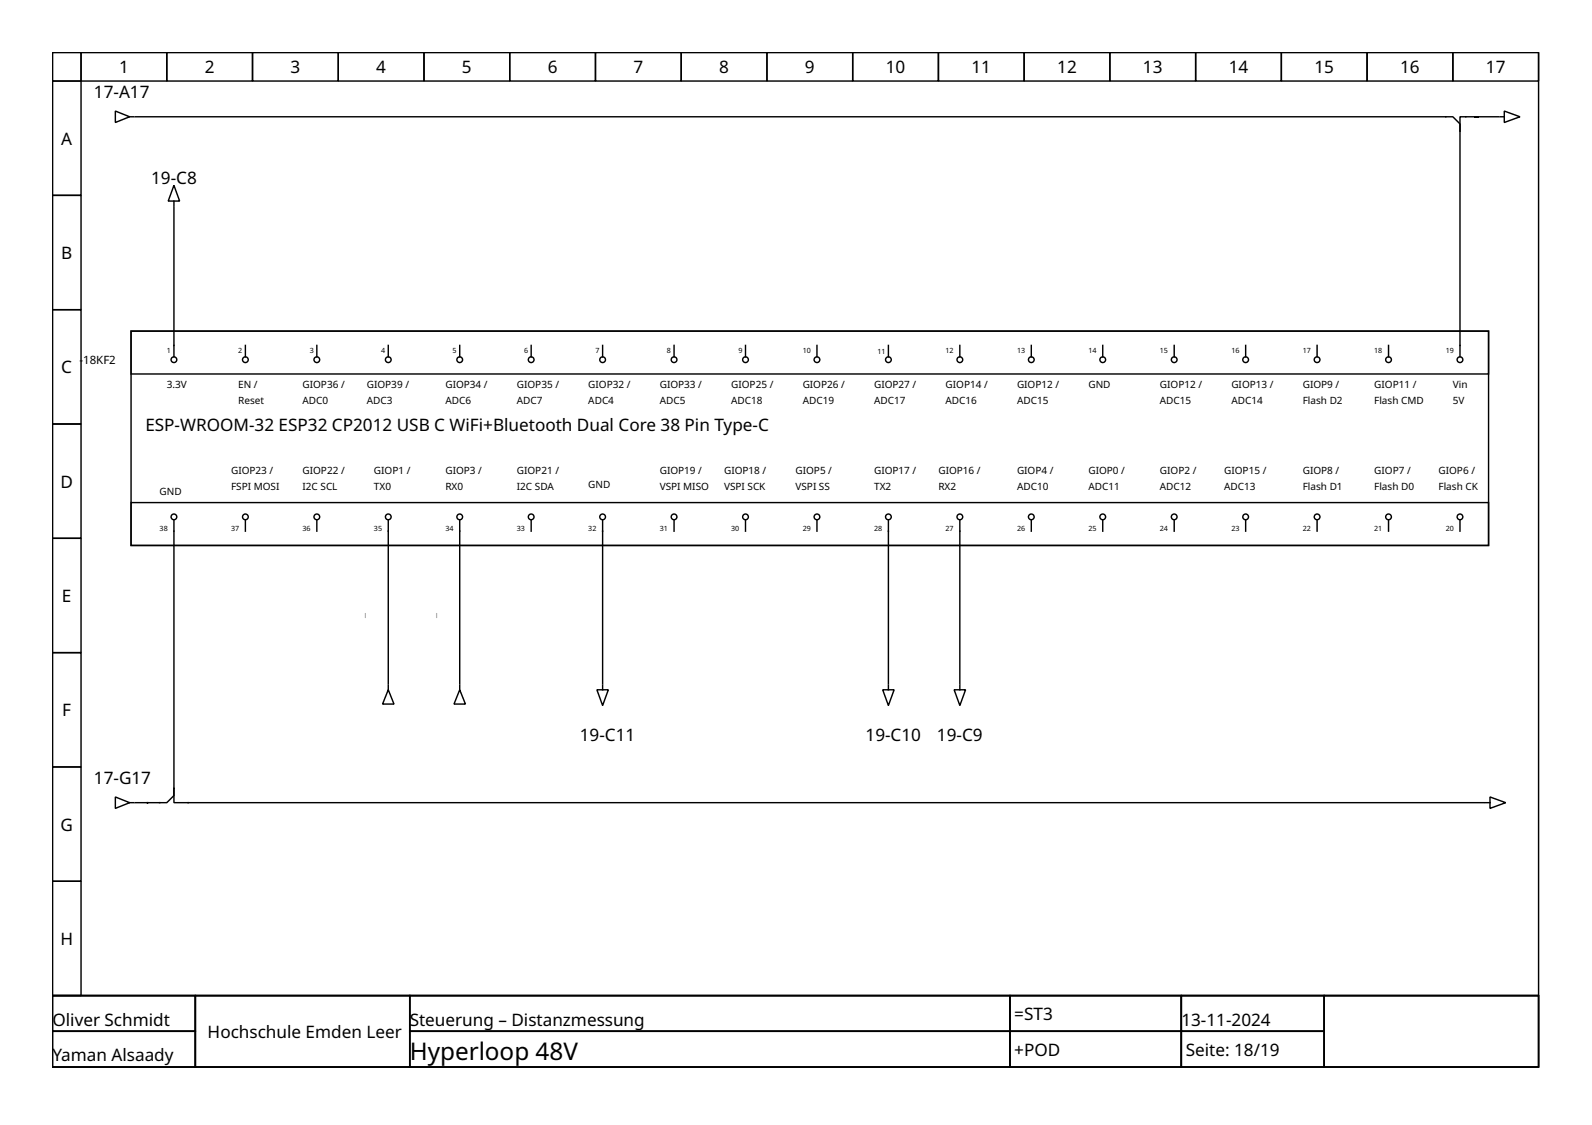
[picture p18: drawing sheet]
<svg xmlns="http://www.w3.org/2000/svg" width="297mm" height="210mm" viewBox="0 0 297 210" stroke-linecap="round" stroke-linejoin="round" font-family="sans-serif">
<defs><g id="words">
<text font-size="4.5" x="76.4" y="197.8">Hyperloop 48V</text>
<g font-size="3.2">
<text x="22.2" y="13.7">1</text>
<text x="38.2" y="13.7">2</text>
<text x="54.2" y="13.7">3</text>
<text x="70.2" y="13.7">4</text>
<text x="86.2" y="13.7">5</text>
<text x="102.2" y="13.7">6</text>
<text x="118.2" y="13.7">7</text>
<text x="134.2" y="13.7">8</text>
<text x="150.2" y="13.7">9</text>
<text x="165.3" y="13.7">10</text>
<text x="181.3" y="13.7">11</text>
<text x="197.3" y="13.7">12</text>
<text x="213.3" y="13.7">13</text>
<text x="229.3" y="13.7">14</text>
<text x="245.2" y="13.7">15</text>
<text x="261.2" y="13.7">16</text>
<text x="277.2" y="13.7">17</text>
<text x="17.5" y="18.3">17-A17</text>
<text x="11.4" y="27">A</text>
<text x="28.2" y="34.3">19-C8</text>
<text x="11.4" y="48.3">B</text>
<text x="11.4" y="69.6">C</text>
<text x="27.1" y="80.4">ESP-WROOM-32 ESP32 CP2012 USB C WiFi+Bluetooth Dual Core 38 Pin Type-C</text>
<text x="11.3" y="91">D</text>
<text x="11.6" y="112.3">E</text>
<text x="11.6" y="133.6">F</text>
<text x="108.2" y="138.3">19-C11</text>
<text x="161.5" y="138.3">19-C10</text>
<text x="174.8" y="138.3">19-C9</text>
<text x="17.5" y="146.3">17-G17</text>
<text x="11.3" y="155">G</text>
<text x="11.3" y="176.3">H</text>
<text x="9.8" y="191.4">Oliver Schmidt</text>
<text x="76.4" y="191.4">Steuerung – Distanzmessung</text>
<text x="189.3" y="190.3">=ST3</text>
<text x="220.4" y="191.4">13-11-2024</text>
<text x="38.7" y="193.6">Hochschule Emden Leer</text>
<text x="189.3" y="197">+POD</text>
<text x="221.2" y="197">Seite: 18/19</text>
<text x="9.8" y="198">Yaman Alsaady</text>
</g>
<g font-size="2.4">
<text x="68.4" y="114.4" transform="rotate(90 68.4 114.4)">_</text>
<text x="81.8" y="114.4" transform="rotate(90 81.8 114.4)">_</text>
</g>
<g font-size="2.1">
<text x="14.9" y="67.9">-</text>
<text x="15.5" y="67.9">18KF2</text>
</g>
<g font-size="1.9">
<text x="31.1" y="72.4">3.3V</text>
<text x="44.4" y="72.4">EN /</text>
<text x="44.4" y="75.4">Reset</text>
<text x="56.4" y="72.4">GIOP36 /</text>
<text x="56.4" y="75.4">ADC0</text>
<text x="68.4" y="72.4">GIOP39 /</text>
<text x="68.4" y="75.4">ADC3</text>
<text x="83.1" y="72.4">GIOP34 /</text>
<text x="83.1" y="75.4">ADC6</text>
<text x="96.4" y="72.4">GIOP35 /</text>
<text x="96.4" y="75.4">ADC7</text>
<text x="109.8" y="72.4">GIOP32 /</text>
<text x="109.8" y="75.4">ADC4</text>
<text x="123.1" y="72.4">GIOP33 /</text>
<text x="123.1" y="75.4">ADC5</text>
<text x="136.4" y="72.4">GIOP25 /</text>
<text x="136.4" y="75.4">ADC18</text>
<text x="149.8" y="72.4">GIOP26 /</text>
<text x="149.8" y="75.4">ADC19</text>
<text x="163.1" y="72.4">GIOP27 /</text>
<text x="163.1" y="75.4">ADC17</text>
<text x="176.4" y="72.4">GIOP14 /</text>
<text x="176.4" y="75.4">ADC16</text>
<text x="189.8" y="72.4">GIOP12 /</text>
<text x="189.8" y="75.4">ADC15</text>
<text x="203.1" y="72.4">GND</text>
<text x="216.4" y="72.4">GIOP12 /</text>
<text x="216.4" y="75.4">ADC15</text>
<text x="229.7" y="72.4">GIOP13 /</text>
<text x="229.7" y="75.4">ADC14</text>
<text x="243.1" y="72.4">GIOP9 /</text>
<text x="243.1" y="75.4">Flash D2</text>
<text x="256.4" y="72.4">GIOP11 /</text>
<text x="256.4" y="75.4">Flash CMD</text>
<text x="271.1" y="72.4">Vin</text>
<text x="271.1" y="75.4">5V</text>
<text x="43.1" y="88.4">GIOP23 /</text>
<text x="56.4" y="88.4">GIOP22 /</text>
<text x="69.8" y="88.4">GIOP1 /</text>
<text x="83.1" y="88.4">GIOP3 /</text>
<text x="96.4" y="88.4">GIOP21 /</text>
<text x="123.1" y="88.4">GIOP19 /</text>
<text x="135.1" y="88.4">GIOP18 /</text>
<text x="148.4" y="88.4">GIOP5 /</text>
<text x="163.1" y="88.4">GIOP17 /</text>
<text x="175.1" y="88.4">GIOP16 /</text>
<text x="189.8" y="88.4">GIOP4 /</text>
<text x="203.1" y="88.4">GIOP0 /</text>
<text x="216.4" y="88.4">GIOP2 /</text>
<text x="228.4" y="88.4">GIOP15 /</text>
<text x="243.1" y="88.4">GIOP8 /</text>
<text x="256.4" y="88.4">GIOP7 /</text>
<text x="268.4" y="88.4">GIOP6 /</text>
<text x="29.8" y="92.4">GND</text>
<text x="43.1" y="91.4">FSPI MOSI</text>
<text x="56.4" y="91.4">I2C SCL</text>
<text x="69.8" y="91.4">TX0</text>
<text x="83.1" y="91.4">RX0</text>
<text x="96.4" y="91.4">I2C SDA</text>
<text x="109.8" y="91.1">GND</text>
<text x="123.1" y="91.4">VSPI MISO</text>
<text x="135.1" y="91.4">VSPI SCK</text>
<text x="148.4" y="91.4">VSPI SS</text>
<text x="163.1" y="91.4">TX2</text>
<text x="175.1" y="91.4">RX2</text>
<text x="189.8" y="91.4">ADC10</text>
<text x="203.1" y="91.4">ADC11</text>
<text x="216.4" y="91.4">ADC12</text>
<text x="228.4" y="91.4">ADC13</text>
<text x="243.1" y="91.4">Flash D1</text>
<text x="256.4" y="91.4">Flash D0</text>
<text x="268.4" y="91.4">Flash CK</text>
</g>
<g font-size="1.3">
<text x="31.1" y="65.8">1</text>
<text x="44.4" y="65.8">2</text>
<text x="57.8" y="65.8">3</text>
<text x="71.1" y="65.8">4</text>
<text x="84.4" y="65.8">5</text>
<text x="97.8" y="65.8">6</text>
<text x="111.1" y="65.8">7</text>
<text x="124.4" y="65.8">8</text>
<text x="137.8" y="65.8">9</text>
<text x="149.8" y="65.8">10</text>
<text x="176.4" y="65.8">12</text>
<text x="189.8" y="65.8">13</text>
<text x="203.1" y="65.8">14</text>
<text x="216.4" y="65.8">15</text>
<text x="229.7" y="65.8">16</text>
<text x="243.1" y="65.8">17</text>
<text x="256.4" y="65.8">18</text>
<text x="269.7" y="65.8">19</text>
<text x="163.7" y="66">11</text>
<text x="29.8" y="99.1">38</text>
<text x="43.1" y="99.1">37</text>
<text x="56.4" y="99.1">36</text>
<text x="69.8" y="99.1">35</text>
<text x="83.1" y="99.1">34</text>
<text x="96.4" y="99.1">33</text>
<text x="109.8" y="99.1">32</text>
<text x="123.1" y="99.1">31</text>
<text x="136.4" y="99.1">30</text>
<text x="149.8" y="99.1">29</text>
<text x="163.1" y="99.1">28</text>
<text x="176.4" y="99.1">27</text>
<text x="189.8" y="99.1">26</text>
<text x="203.1" y="99.1">25</text>
<text x="216.4" y="99.1">24</text>
<text x="229.7" y="99.1">23</text>
<text x="243.1" y="99.1">22</text>
<text x="256.4" y="99.1">21</text>
<text x="269.7" y="99.1">20</text>
</g>
</g></defs>
<g fill="none" stroke="#000" stroke-width=".27">
<path d="M9.8 9.8h277.3v176h-277.3zM9.8 9.8h5.3v5.3h-5.3zM9.8 15.1h5.3v21.4h-5.3zM15.1 9.8h16v5.3h-16zM31.1 9.8h16v5.3h-16zM47.1 9.8h16v5.3h-16zM63.1 9.8h16v5.3h-16zM79.1 9.8h16v5.3h-16zM95.1 9.8h16v5.3h-16zM111.1 9.8h16v5.3h-16zM127.1 9.8h16v5.3h-16zM143.1 9.8h16v5.3h-16z"/>
<path d="M159.1 9.8h16v5.3h-16zM175.1 9.8h16v5.3h-16zM191.1 9.8h16v5.3h-16zM207.1 9.8h16v5.3h-16zM223.1 9.8h16v5.3h-16zM239.1 9.8h16v5.3h-16zM255.1 9.8h16v5.3h-16zM271.1 9.8h16v5.3h-16zM9.8 36.5h5.3v21.3h-5.3zM21.5 20.7l2.7 1.1-2.7 1.1zM24.2 21.8h.8M25.3 21.8h245.8l1.3 1.3v1.4"/>
<path d="M32.5 34.6l1 2.9h-2.1zM32.5 37.5v.8M32.5 38.6v28M272.4 24.5v42.1M279.6 21.8h-7.2v2.7M279.9 21.8h.8M280.7 20.7l2.9 1.1-2.9 1.1zM9.8 57.8h5.3v21.3h-5.3zM9.8 79.1h5.3v21.3h-5.3zM24.5 61.8h253.2v40h-253.2zM24.5 61.8h253.2v8h-253.2zM45.8 64.4v2.2"/>
<path d="M59.1 64.4v2.2M72.4 64.4v2.2M85.8 64.4v2.2M99.1 64.4v2.2M112.4 64.4v2.2M125.8 64.4v2.2M139.1 64.4v2.2M152.4 64.4v2.2M165.8 64.4v2.2M179.1 64.4v2.2M192.4 64.4v2.2M205.8 64.4v2.2"/>
<path d="M219.1 64.4v2.2M232.4 64.4v2.2M245.7 64.4v2.2M259.1 64.4v2.2M24.5 93.8h253.2v8h-253.2zM32.5 97v50.1M45.8 97v2.1M59.1 97v2.1M72.4 97v30.6M85.8 97v30.6M99.1 97v2.1M112.4 97v30.6"/>
<path d="M125.8 97v2.1M139.1 97v2.1M152.4 97v2.1M165.8 97v30.6M179.1 97v30.6M192.4 97v2.1M205.8 97v2.1M219.1 97v2.1M232.4 97v2.1M245.7 97v2.1M259.1 97v2.1M272.4 97v2.1"/>
<path d="M9.8 100.4h5.3v21.4h-5.3zM9.8 121.8h5.3v21.3h-5.3zM72.4 128.7l1.1 2.7h-2.1zM72.4 127.9v.8M85.8 128.7l1 2.7h-2.1zM85.8 127.9v.8M111.4 128.7h2.1l-1.1 2.9zM112.4 127.9v.8M164.7 128.7h2.1l-1 2.9zM165.8 127.9v.8M178 128.7h2.2l-1.1 2.9zM179.1 127.9v.8"/>
<path d="M9.8 143.1h5.3v21.3h-5.3zM21.5 148.7l2.7 1.1-2.7 1zM24.2 149.8h.8M32.5 147.1v1.3l-1.4 1.4h-5.8M32.5 147.1v2.7h244.4M277.2 149.8h.8M278 148.7l2.9 1.1-2.9 1zM9.8 164.4h5.3v21.4h-5.3zM9.8 185.8h277.3v13.3h-277.3zM9.8 185.8h26.7v6.6h-26.7zM9.8 192.4h26.7v6.7h-26.7zM36.5 185.8h39.9v13.3h-39.9z"/>
<path d="M76.4 185.8h112v6.6h-112zM76.4 192.4h112v6.7h-112zM188.4 185.8h32v6.6h-32zM188.4 192.4h32v6.7h-32zM220.4 185.8h26.7v6.6h-26.7zM220.4 192.4h26.7v6.7h-26.7zM247.1 185.8h40v13.3h-40z"/>
<circle cx="32.5" cy="67.1" r=".53"/>
<circle cx="45.8" cy="67.1" r=".53"/>
<circle cx="59.1" cy="67.1" r=".53"/>
<circle cx="72.4" cy="67.1" r=".53"/>
<circle cx="85.8" cy="67.1" r=".53"/>
<circle cx="99.1" cy="67.1" r=".53"/>
<circle cx="112.4" cy="67.1" r=".53"/>
<circle cx="125.8" cy="67.1" r=".53"/>
<circle cx="139.1" cy="67.1" r=".53"/>
<circle cx="152.4" cy="67.1" r=".53"/>
<circle cx="165.8" cy="67.1" r=".53"/>
<circle cx="179.1" cy="67.1" r=".53"/>
<circle cx="192.4" cy="67.1" r=".53"/>
<circle cx="205.8" cy="67.1" r=".53"/>
<circle cx="219.1" cy="67.1" r=".53"/>
<circle cx="232.4" cy="67.1" r=".53"/>
<circle cx="245.7" cy="67.1" r=".53"/>
<circle cx="259.1" cy="67.1" r=".53"/>
<circle cx="272.4" cy="67.1" r=".53"/>
<circle cx="32.5" cy="96.4" r=".53"/>
<circle cx="45.8" cy="96.4" r=".53"/>
<circle cx="59.1" cy="96.4" r=".53"/>
<circle cx="72.4" cy="96.4" r=".53"/>
<circle cx="85.8" cy="96.4" r=".53"/>
<circle cx="99.1" cy="96.4" r=".53"/>
<circle cx="112.4" cy="96.4" r=".53"/>
<circle cx="125.8" cy="96.4" r=".53"/>
<circle cx="139.1" cy="96.4" r=".53"/>
<circle cx="152.4" cy="96.4" r=".53"/>
<circle cx="165.8" cy="96.4" r=".53"/>
<circle cx="179.1" cy="96.4" r=".53"/>
<circle cx="192.4" cy="96.4" r=".53"/>
<circle cx="205.8" cy="96.4" r=".53"/>
<circle cx="219.1" cy="96.4" r=".53"/>
<circle cx="232.4" cy="96.4" r=".53"/>
<circle cx="245.7" cy="96.4" r=".53"/>
<circle cx="259.1" cy="96.4" r=".53"/>
<circle cx="272.4" cy="96.4" r=".53"/>
</g>
<use href="#words"/>
</svg>
